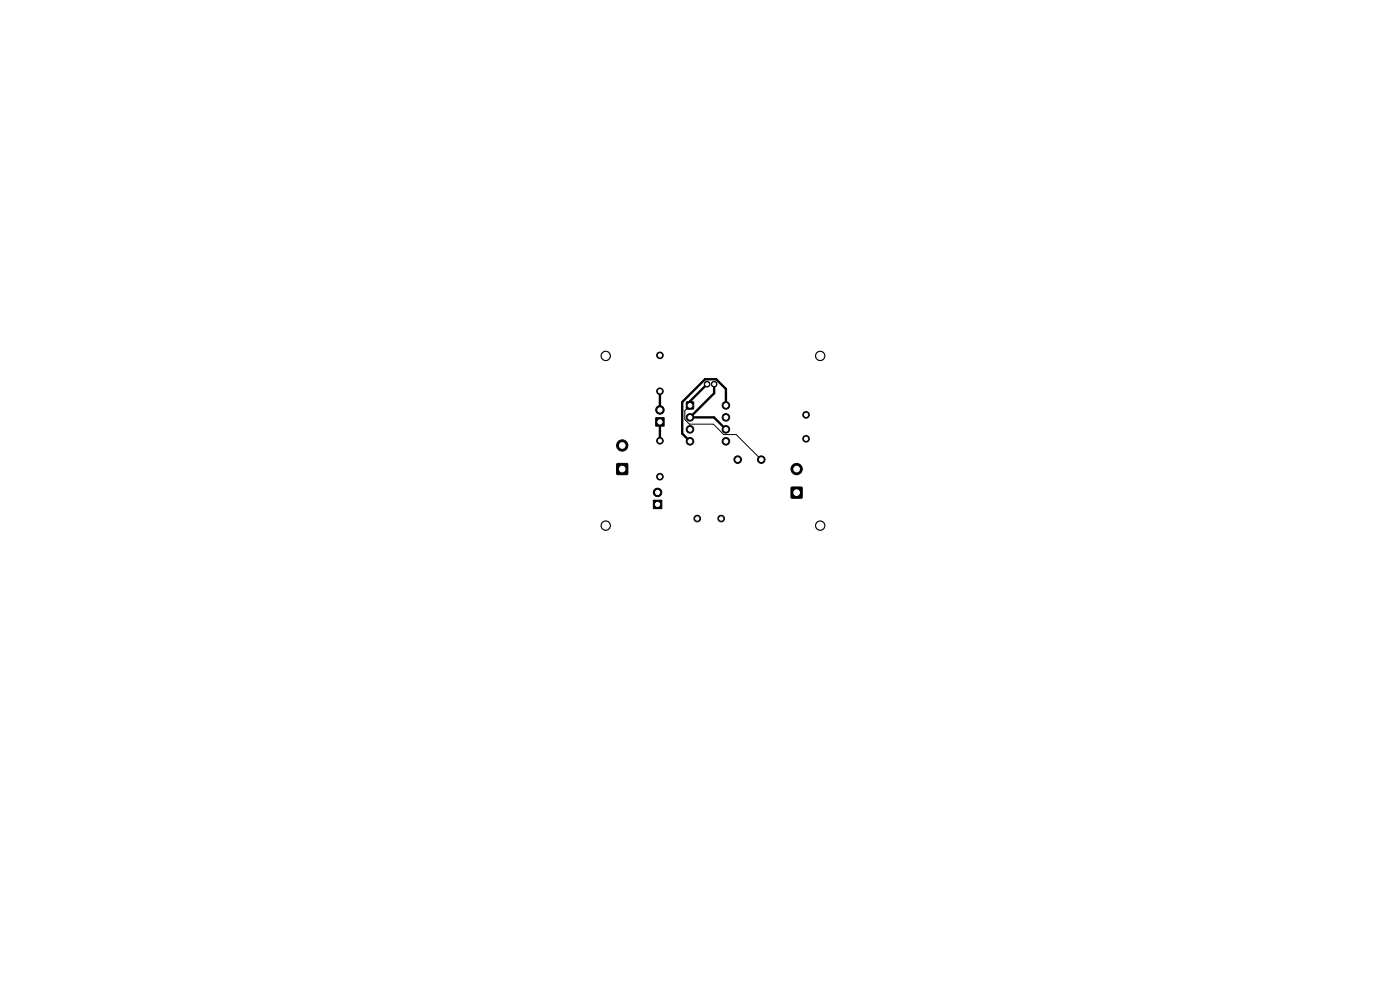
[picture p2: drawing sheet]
<svg xmlns="http://www.w3.org/2000/svg" width="297mm" height="210mm" viewBox="0 0 297 210" stroke-linecap="round" stroke-linejoin="round" font-family="sans-serif">
<g fill="#000" stroke="#000" stroke-width=".21">
<path d="M139.1 88.6h1.8v1.8h-1.8zM145.7 85.3h1.4v1.4h-1.4zM130.9 98.4h2.2v2.2h-2.2zM138.6 106.1h1.8v1.8h-1.8zM167.9 103.4h2.2v2.2h-2.2z"/>
<circle cx="128.5" cy="75.5" r="1"/>
<circle cx="140" cy="75.4" r=".7"/>
<circle cx="174" cy="75.5" r="1"/>
<circle cx="132" cy="94.5" r="1.2"/>
<circle cx="140" cy="83" r=".7"/>
<circle cx="140" cy="93.5" r=".7"/>
<circle cx="140" cy="87" r=".9"/>
<circle cx="146.4" cy="88.5" r=".8"/>
<circle cx="146.4" cy="91.1" r=".8"/>
<circle cx="146.4" cy="93.6" r=".8"/>
<circle cx="150" cy="81.5" r=".6"/>
<circle cx="151.5" cy="81.5" r=".6"/>
<circle cx="154" cy="88.5" r=".8"/>
<circle cx="154" cy="91.1" r=".8"/>
<circle cx="154" cy="86" r=".8"/>
<circle cx="154" cy="93.6" r=".8"/>
<circle cx="156.5" cy="97.5" r=".8"/>
<circle cx="161.5" cy="97.5" r=".8"/>
<circle cx="169" cy="99.5" r="1.2"/>
<circle cx="171" cy="93.1" r=".7"/>
<circle cx="171" cy="88" r=".7"/>
<circle cx="128.5" cy="111.5" r="1"/>
<circle cx="139.5" cy="104.5" r=".9"/>
<circle cx="140" cy="101.1" r=".7"/>
<circle cx="147.9" cy="110" r=".7"/>
<circle cx="153" cy="110" r=".7"/>
<circle cx="174" cy="111.5" r="1"/>
</g>
<path d="M146.4 86l-1.1 1.1v1.9l1 1h5l2.2 2.2h2.7l5.3 5.3M140 104l-.5 .5" fill="none" stroke="#000" stroke-width=".21"/>
<path d="M140 83v4M140 89.5v4M150 81.5l-3.6 3.6v.9M151.5 81.5v1.9l-5.1 5.1h5.1l2.5 2.6M154 86v-3.5l-2.1-2.1h-2.3l-4.9 4.9v6.7l1.7 1.6" fill="none" stroke="#000" stroke-width=".5"/>
<g fill="#fff" stroke="#fff" stroke-width=".21">
<circle cx="174" cy="75.5" r=".75"/>
<circle cx="128.5" cy="111.5" r=".75"/>
<circle cx="174" cy="111.5" r=".75"/>
<circle cx="128.5" cy="75.5" r=".75"/>
<circle cx="147.9" cy="110" r=".35"/>
<circle cx="153" cy="110" r=".35"/>
<circle cx="146.4" cy="86" r=".4"/>
<circle cx="146.4" cy="88.5" r=".4"/>
<circle cx="146.4" cy="91.1" r=".4"/>
<circle cx="146.4" cy="93.6" r=".4"/>
<circle cx="154" cy="93.6" r=".4"/>
<circle cx="154" cy="91.1" r=".4"/>
<circle cx="154" cy="88.5" r=".4"/>
<circle cx="154" cy="86" r=".4"/>
<circle cx="140" cy="89.5" r=".45"/>
<circle cx="140" cy="87" r=".45"/>
<circle cx="156.5" cy="97.5" r=".4"/>
<circle cx="161.5" cy="97.5" r=".4"/>
<circle cx="140" cy="93.5" r=".35"/>
<circle cx="140" cy="101.1" r=".35"/>
<circle cx="171" cy="88" r=".35"/>
<circle cx="171" cy="93.1" r=".35"/>
<circle cx="151.5" cy="81.5" r=".3"/>
<circle cx="150" cy="81.5" r=".3"/>
<circle cx="140" cy="75.4" r=".35"/>
<circle cx="140" cy="83" r=".35"/>
<circle cx="169" cy="104.5" r=".6"/>
<circle cx="169" cy="99.5" r=".6"/>
<circle cx="132" cy="99.5" r=".6"/>
<circle cx="132" cy="94.5" r=".6"/>
<circle cx="139.5" cy="107" r=".45"/>
<circle cx="139.5" cy="104.5" r=".45"/>
</g>
</svg>
